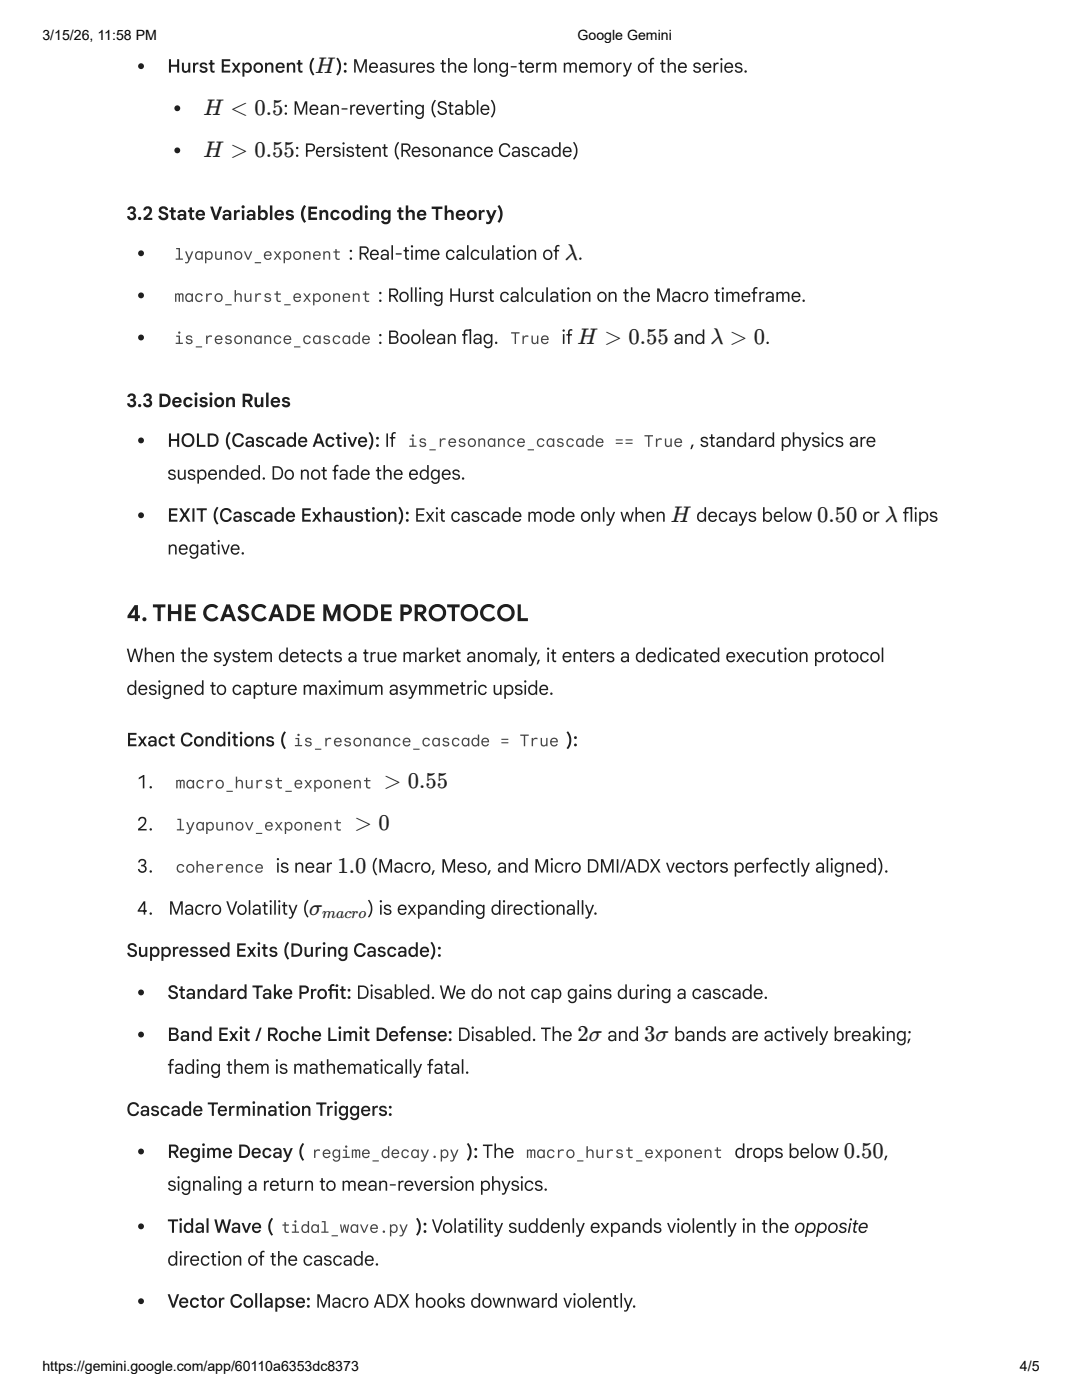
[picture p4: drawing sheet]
<svg xmlns="http://www.w3.org/2000/svg" width="216mm" height="279mm" viewBox="0 0 216 279" stroke-linecap="round" stroke-linejoin="round" font-family="sans-serif">
<defs><g id="words">
<text font-size="4.7" fill="#1f1f1f" x="25.2" y="124">4. THE CASCADE MODE PROTOCOL</text>
<g font-size="4.5" fill="#1f1f1f">
<text x="62.9" y="14.5">H</text>
<text x="40.6" y="22.9">H &lt; 0.5</text>
<text x="40.6" y="31.3">H &gt; 0.55</text>
<text x="112.7" y="51.8">λ</text>
<text x="115.2" y="68.6">H &gt; 0.55</text>
<text x="141.8" y="68.6">λ &gt; 0</text>
<text x="133.8" y="104.1">H</text>
<text x="163" y="104.1">0.50</text>
<text x="176.6" y="104.1">λ</text>
<text x="76.6" y="157.3">&gt; 0.55</text>
<text x="70.7" y="165.7">&gt; 0</text>
<text x="67.3" y="174.1">1.0</text>
<text x="61.7" y="182.5">σ</text>
<text x="115.2" y="207.8">2σ</text>
<text x="128.5" y="207.8">3σ</text>
<text x="168.3" y="231.1">0.50</text>
</g>
<g font-size="3.7" fill="#1f1f1f">
<text x="33.4" y="14.5">Hurst Exponent (</text>
<text x="67" y="14.5">): Measures the long-term memory of the series.</text>
<text x="56.6" y="22.9">: Mean-reverting (Stable)</text>
<text x="58.8" y="31.3">: Persistent (Resonance Cascade)</text>
<text x="25.2" y="43.9">3.2 State Variables (Encoding the Theory)</text>
<text x="69.5" y="51.8">: Real-time calculation of</text>
<text x="115.3" y="51.8">.</text>
<text x="75.4" y="60.2">: Rolling Hurst calculation on the Macro timeframe.</text>
<text x="75.4" y="68.6">: Boolean fag.</text>
<text x="92.1" y="68.6">l</text>
<text x="112" y="68.6">if</text>
<text x="134.4" y="68.6">and</text>
<text x="152.7" y="68.6">.</text>
<text x="25.2" y="81.2">3.3 Decision Rules</text>
<text x="33.4" y="89.2">HOLD (Cascade Active): If</text>
<text x="137.7" y="89.2">, standard physics are</text>
<text x="33.4" y="95.7">suspended. Do not fade the edges.</text>
<text x="33.4" y="104.1">EXIT (Cascade Exhaustion): Exit cascade mode only when</text>
<text x="138.9" y="104.1">decays below</text>
<text x="172" y="104.1">or</text>
<text x="180.1" y="104.1">fips</text>
<text x="180.1" y="104.1">l</text>
<text x="33.4" y="110.7">negative.</text>
<text x="25.2" y="132.1">When the system detects a true market anomaly, it enters a dedicated execution protocol</text>
<text x="25.2" y="138.7">designed to capture maximum asymmetric upside.</text>
<text x="25.2" y="148.9">Exact Conditions (</text>
<text x="112.9" y="148.9">):</text>
<text x="27.3" y="157.3">1.</text>
<text x="27.3" y="165.7">2.</text>
<text x="27.3" y="174.1">3.</text>
<text x="55" y="174.1">is near</text>
<text x="74.1" y="174.1">(Macro, Meso, and Micro DMI/ADX vectors perfectly aligned).</text>
<text x="27.3" y="182.5">4.</text>
<text x="33.6" y="182.5">Macro Volatility (</text>
<text x="73.3" y="182.5">) is expanding directionally.</text>
<text x="25.2" y="190.9">Suppressed Exits (During Cascade):</text>
<text x="33.4" y="199.3">Standard Take Proft: Disabled. We do not cap gains during a cascade.</text>
<text x="65.3" y="199.3">i</text>
<text x="33.4" y="207.8">Band Exit / Roche Limit Defense: Disabled. The</text>
<text x="121.2" y="207.8">and</text>
<text x="134.5" y="207.8">bands are actively breaking;</text>
<text x="33.4" y="214.3">fading them is mathematically fatal.</text>
<text x="25.2" y="222.7">Cascade Termination Triggers:</text>
<text x="33.4" y="231.1">Regime Decay (</text>
<text x="93" y="231.1">): The</text>
<text x="146.6" y="231.1">drops below</text>
<text x="176.4" y="231.1">,</text>
<text x="33.4" y="237.6">signaling a return to mean-reversion physics.</text>
<text x="33.4" y="246">Tidal Wave (</text>
<text x="82.9" y="246">): Volatility suddenly expands violently in the opposite</text>
<text x="33.4" y="252.6">direction of the cascade.</text>
<text x="33.4" y="261">Vector Collapse: Macro ADX hooks downward violently.</text>
</g>
<g font-size="3.3" fill="#444746">
<text x="34.8" y="51.8">lyapunov_exponent</text>
<text x="34.8" y="60.2">macro_hurst_exponent</text>
<text x="34.8" y="68.6">is_resonance_cascade</text>
<text x="101.8" y="68.6">True</text>
<text x="81.4" y="89.2">is_resonance_cascade == True</text>
<text x="58.6" y="148.9">is_resonance_cascade = True</text>
<text x="35" y="157.3">macro_hurst_exponent</text>
<text x="35" y="165.7">lyapunov_exponent</text>
<text x="35" y="174.1">coherence</text>
<text x="62.2" y="231.1">regime_decay.py</text>
<text x="105" y="231.1">macro_hurst_exponent</text>
<text x="56" y="246">tidal_wave.py</text>
</g>
<text font-size="3.2" fill="#1f1f1f" x="64.3" y="183.2">macro</text>
<g font-size="2.8">
<text x="8.5" y="7.9">3/15/26, 11:58 PM</text>
<text x="115.3" y="7.9">Google Gemini</text>
<text x="8.5" y="273.6">https://gemini.google.com/app/60110a6353dc8373</text>
<text x="203.5" y="273.6">4/5</text>
</g>
</g></defs>
<g fill="#1f1f1f">
<circle cx="28.1" cy="13.2" r=".58"/>
<circle cx="35.4" cy="21.6" r=".58"/>
<circle cx="35.4" cy="30" r=".58"/>
<circle cx="28.1" cy="50.6" r=".58"/>
</g>
<path d="M33.8 48.7l.5-.3 .5-.1h33.4a1.4 1.4 0 0 1 1.4 1.4v1.9a1.4 1.4 0 0 1-1.4 1.4h-33.4a1.4 1.4 0 0 1-1.4-1.4v-2z" fill="#fff"/>
<circle cx="28.1" cy="59" r=".58" fill="#1f1f1f"/>
<path d="M33.8 57.1l.5-.3 .5-.1h39.2a1.4 1.4 0 0 1 1.4 1.4v1.9a1.4 1.4 0 0 1-1.4 1.4h-39.2a1.4 1.4 0 0 1-1.4-1.4v-2z" fill="#fff"/>
<circle cx="28.1" cy="67.4" r=".58" fill="#1f1f1f"/>
<g fill="#fff">
<path d="M33.8 65.5l.5-.3 .5-.1h39.2a1.4 1.4 0 0 1 1.4 1.4v1.9a1.4 1.4 0 0 1-1.4 1.4h-39.2a1.4 1.4 0 0 1-1.4-1.4v-2z"/>
<path d="M100.8 65.5l.4-.3 .6-.1h7.9a1.4 1.4 0 0 1 1.4 1.4v1.9a1.4 1.4 0 0 1-1.4 1.4h-7.9a1.4 1.4 0 0 1-1.4-1.4v-2z"/>
</g>
<circle cx="28.1" cy="87.9" r=".58" fill="#1f1f1f"/>
<path d="M80.5 86.1l.4-.3 .6-.1h54.8a1.4 1.4 0 0 1 1.4 1.4v1.8a1.4 1.4 0 0 1-1.4 1.4h-54.8a1.4 1.4 0 0 1-1.4-1.4v-2z" fill="#fff"/>
<circle cx="28.1" cy="102.8" r=".58" fill="#1f1f1f"/>
<g fill="#fff">
<path d="M57.6 145.8l.5-.3 .5-.1h53a1.4 1.4 0 0 1 1.4 1.4v1.9a1.4 1.4 0 0 1-1.4 1.4h-53a1.4 1.4 0 0 1-1.4-1.4v-2z"/>
<path d="M34 154.2l.5-.3 .5-.1h39.2a1.4 1.4 0 0 1 1.4 1.4v1.9a1.4 1.4 0 0 1-1.4 1.4h-39.2a1.4 1.4 0 0 1-1.4-1.4v-2z"/>
<path d="M34 162.6l.5-.3 .5-.1h33.4a1.4 1.4 0 0 1 1.4 1.4v1.9a1.4 1.4 0 0 1-1.4 1.4h-33.4a1.4 1.4 0 0 1-1.4-1.4v-2z"/>
<path d="M34 171l.5-.3 .5-.1h17.8a1.4 1.4 0 0 1 1.4 1.4v1.9a1.4 1.4 0 0 1-1.4 1.4h-17.8a1.4 1.4 0 0 1-1.4-1.4v-2z"/>
</g>
<g fill="#1f1f1f">
<circle cx="28.1" cy="198.1" r=".58"/>
<circle cx="28.1" cy="206.5" r=".58"/>
<circle cx="28.1" cy="229.8" r=".58"/>
</g>
<g fill="#fff">
<path d="M61.1 228l.5-.3 .5-.1h29.4a1.4 1.4 0 0 1 1.4 1.4v1.9a1.4 1.4 0 0 1-1.4 1.4h-29.4a1.4 1.4 0 0 1-1.4-1.4v-2z"/>
<path d="M104.1 228l.4-.3 .6-.1h39.2a1.4 1.4 0 0 1 1.4 1.4v1.9a1.4 1.4 0 0 1-1.4 1.4h-39.2a1.4 1.4 0 0 1-1.4-1.4v-2z"/>
</g>
<circle cx="28.1" cy="244.7" r=".58" fill="#1f1f1f"/>
<path d="M55 242.9l.5-.3 .5-.1h25.5a1.4 1.4 0 0 1 1.4 1.4v1.9a1.4 1.4 0 0 1-1.4 1.4h-25.5a1.4 1.4 0 0 1-1.4-1.4v-2z" fill="#fff"/>
<circle cx="28.1" cy="259.7" r=".58" fill="#1f1f1f"/>
<use href="#words"/>
</svg>
